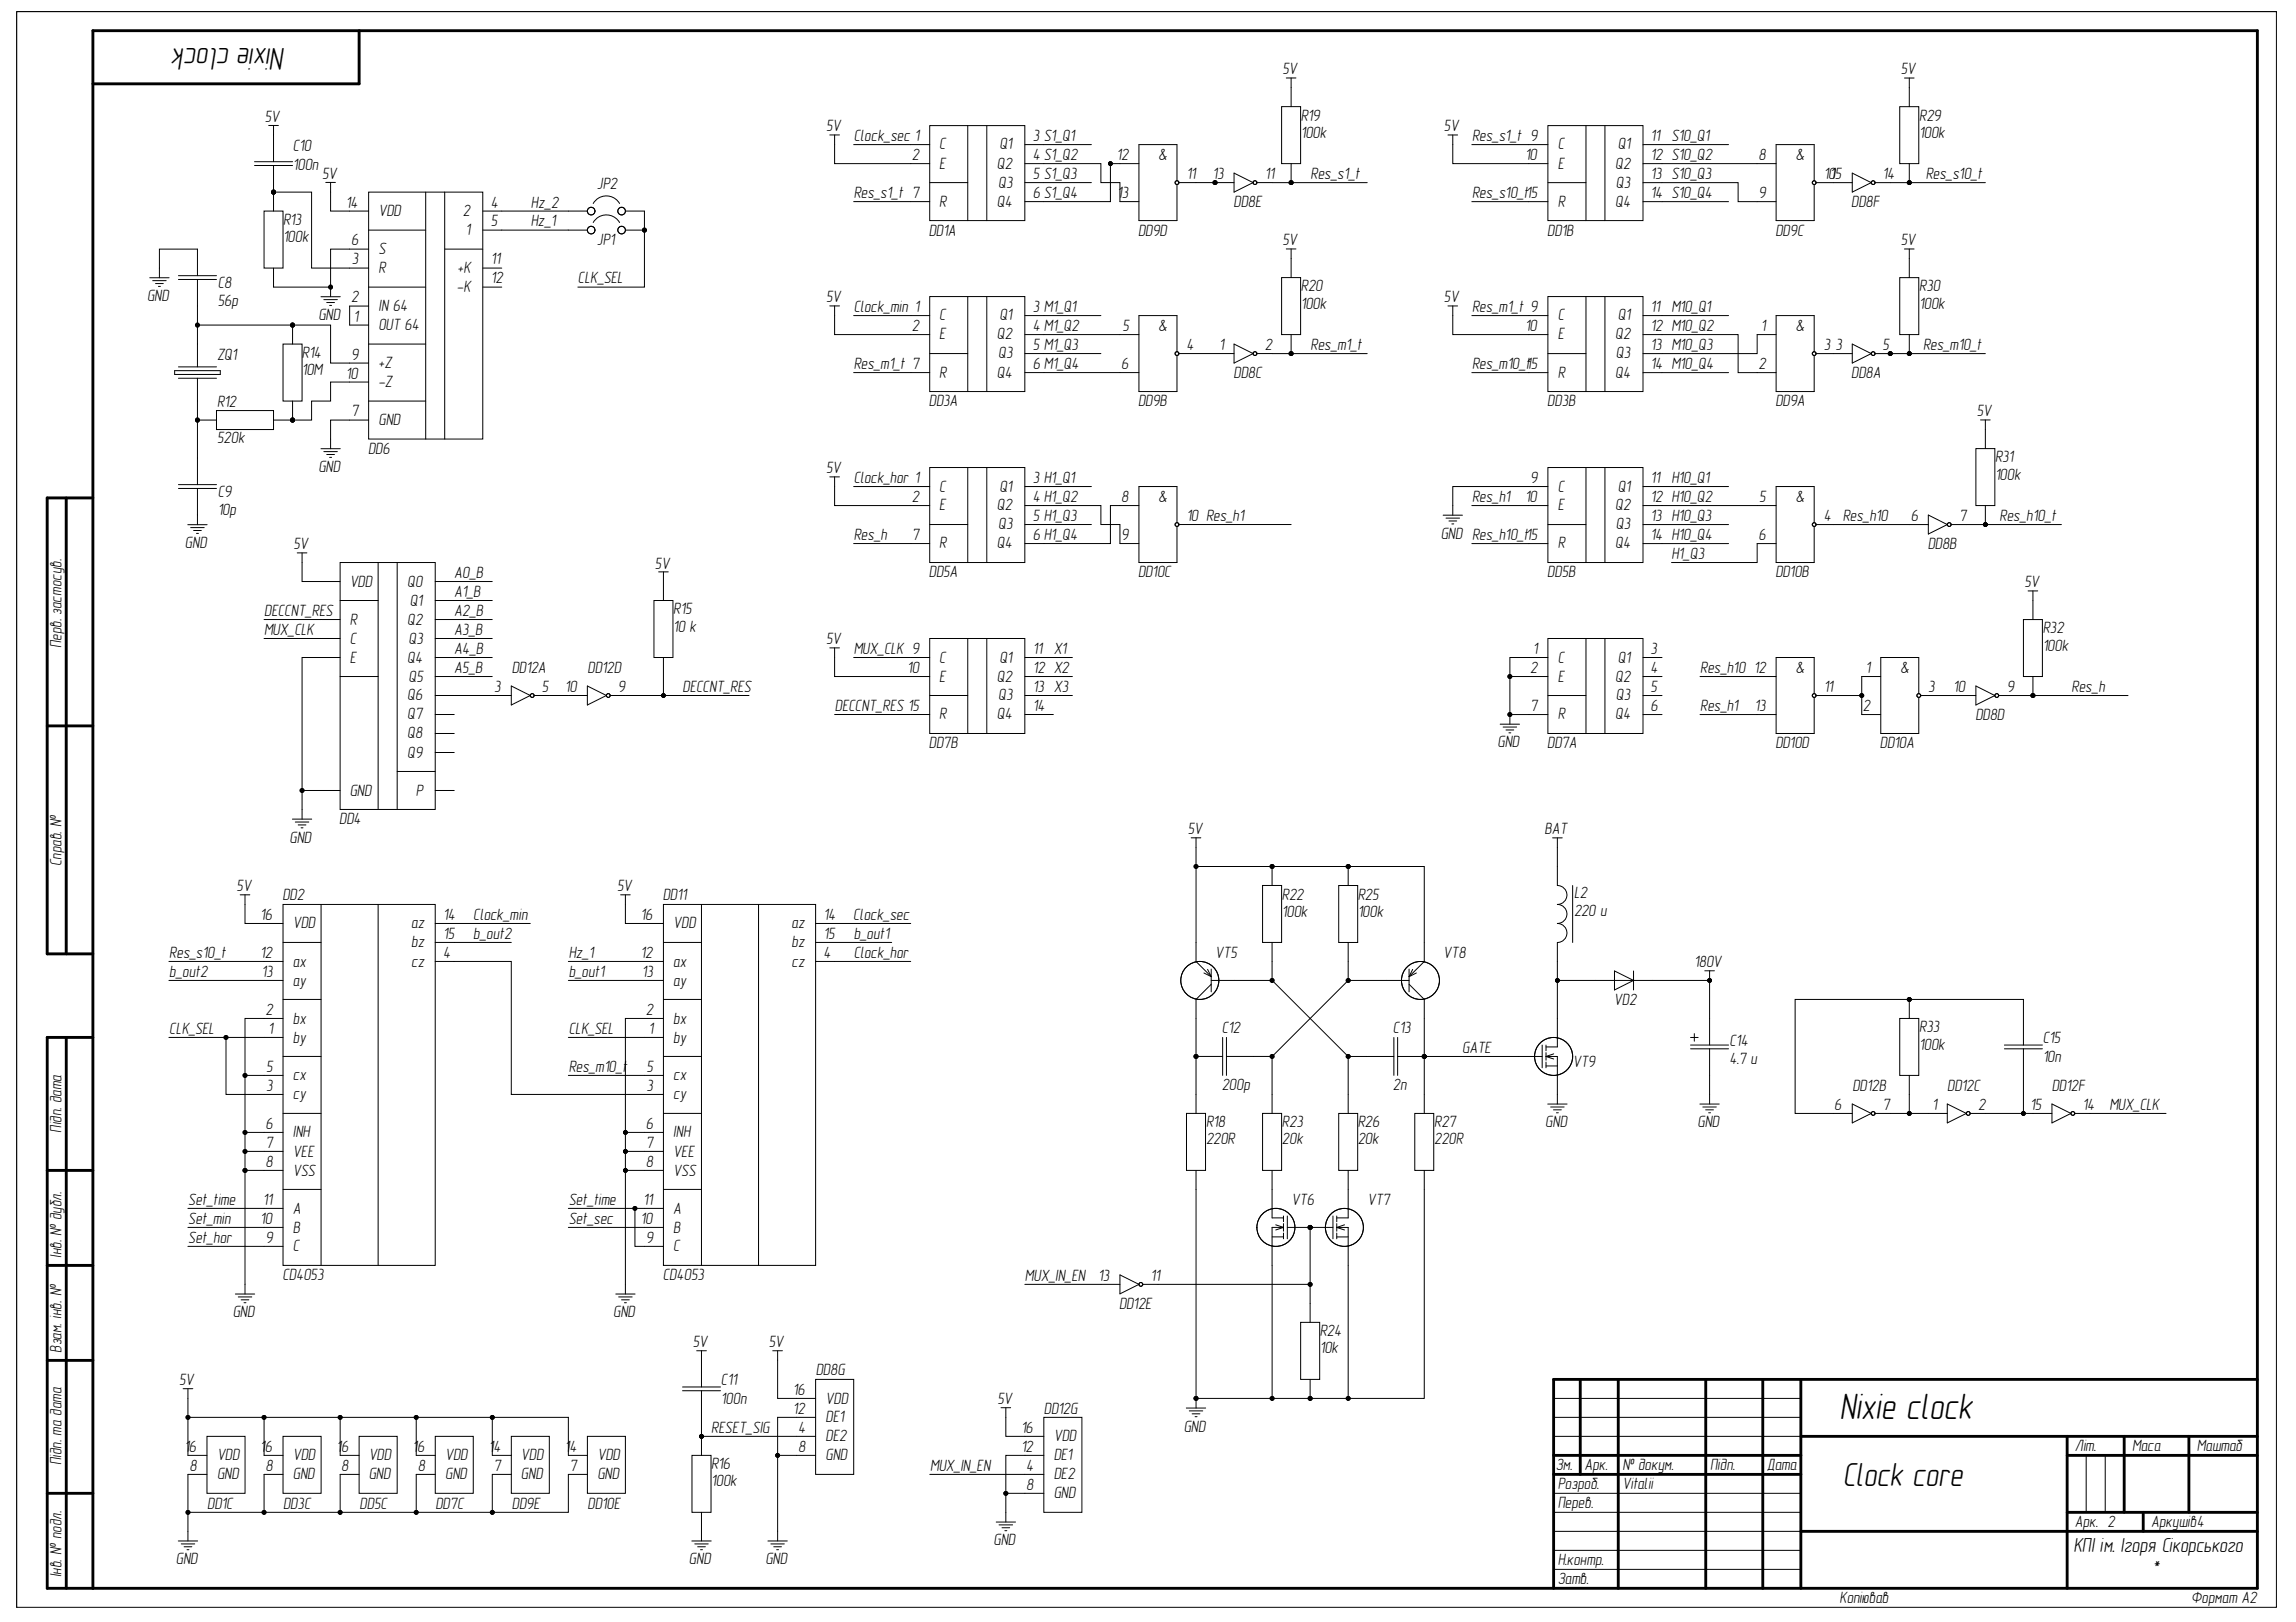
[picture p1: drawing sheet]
<svg xmlns="http://www.w3.org/2000/svg" width="297mm" height="210mm" viewBox="0 0 297 210" stroke-linecap="round" stroke-linejoin="round" font-family="sans-serif">
<defs><g id="words">
<text font-size="4.8" x="238" y="183.7">Nixie clock</text>
<text font-size="4.4" x="238.4" y="192.3">Clock core</text>
<text font-size="4.1" x="37" y="6.2" transform="rotate(-180 37 6.2)">Nixie clock</text>
<g font-size="2.7">
<text x="268.2" y="200.9">КПІ ім. Ігоря Сікорського</text>
<text x="278.3" y="203.9">*</text>
</g>
<g font-size="2.1">
<text x="165.9" y="9.6">5V</text>
<text x="245.9" y="9.6">5V</text>
<text x="34.2" y="15.8">5V</text>
<text x="106.9" y="17">5V</text>
<text x="168.3" y="17.8">100k</text>
<text x="168.3" y="15.6">R19</text>
<text x="186.8" y="17">5V</text>
<text x="248.3" y="17.8">100k</text>
<text x="248.3" y="15.6">R29</text>
<text x="37.9" y="22">100n</text>
<text x="37.9" y="19.5">C10</text>
<text x="41.7" y="23.1">5V</text>
<text x="110.4" y="18.2">Clock_sec 1</text>
<text x="118" y="20.7">2</text>
<text x="121.5" y="19.3">C</text>
<text x="121.5" y="21.9">E</text>
<text x="129" y="21.9">Q2</text>
<text x="129.3" y="19.3">Q1</text>
<text x="133.6" y="20.7">4 S1_Q2</text>
<text x="133.6" y="23.1">5 S1_Q3</text>
<text x="133.6" y="18.2">3 S1_Q1</text>
<text x="144.4" y="20.7">12</text>
<text x="149.9" y="20.7">&amp;</text>
<text x="153.5" y="23.1">11</text>
<text x="156.9" y="23.1">13</text>
<text x="163.6" y="23.1">11</text>
<text x="169.6" y="23.1">Res_s1_t</text>
<text x="190.4" y="18.2">Res_s1_t 9</text>
<text x="197.3" y="20.7">10</text>
<text x="201.5" y="19.3">C</text>
<text x="201.5" y="21.9">E</text>
<text x="209" y="21.9">Q2</text>
<text x="209.3" y="19.3">Q1</text>
<text x="213.5" y="18.2">11 S10_Q1</text>
<text x="213.5" y="20.7">12 S10_Q2</text>
<text x="213.5" y="23.1">13 S10_Q3</text>
<text x="227.5" y="20.7">8</text>
<text x="232.3" y="20.7">&amp;</text>
<text x="235.9" y="23.1">1015</text>
<text x="243.6" y="23.1">14</text>
<text x="249.1" y="23.1">Res_s10_t</text>
<text x="36.6" y="29.1">R13</text>
<text x="44.7" y="26.9">14</text>
<text x="49" y="28">VDD</text>
<text x="59.9" y="28">2</text>
<text x="63.5" y="26.9">4</text>
<text x="63.5" y="29.3">5</text>
<text x="68.7" y="29.3">Hz_1</text>
<text x="68.7" y="26.9">Hz_2</text>
<text x="77.2" y="24.4">JP2</text>
<text x="110.4" y="25.6">Res_s1_t 7</text>
<text x="121.5" y="26.8">R</text>
<text x="129" y="26.8">Q4</text>
<text x="129.1" y="24.3">Q3</text>
<text x="133.6" y="25.6">6 S1_Q4</text>
<text x="144.5" y="25.6">1</text>
<text x="145.1" y="25.6">3</text>
<text x="159.6" y="26.8">DD8E</text>
<text x="190.4" y="25.6">Res_s10_t15</text>
<text x="201.5" y="26.8">R</text>
<text x="209" y="26.8">Q4</text>
<text x="209" y="24.3">Q3</text>
<text x="213.5" y="25.6">14 S10_Q4</text>
<text x="227.5" y="25.6">9</text>
<text x="239.5" y="26.8">DD8F</text>
<text x="36.6" y="31.3">1</text>
<text x="37.2" y="31.3">00k</text>
<text x="45.4" y="31.8">6</text>
<text x="45.5" y="34.2">3</text>
<text x="49" y="35.4">R</text>
<text x="49" y="32.9">S</text>
<text x="59.2" y="35.4">+K</text>
<text x="60.2" y="30.4">1</text>
<text x="63.5" y="34.2">11</text>
<text x="77.2" y="31.8">JP1</text>
<text x="120.2" y="30.5">DD1A</text>
<text x="147.2" y="30.5">DD9D</text>
<text x="165.9" y="31.8">5V</text>
<text x="200.2" y="30.5">DD1B</text>
<text x="229.7" y="30.5">DD9C</text>
<text x="245.9" y="31.8">5V</text>
<text x="19" y="38.9">GND</text>
<text x="28.2" y="39.6">56p</text>
<text x="28.2" y="37.3">C8</text>
<text x="41.2" y="41.5">GND</text>
<text x="45.4" y="39.1">2</text>
<text x="45.8" y="41.6">1</text>
<text x="49" y="40.3">IN 64</text>
<text x="59.1" y="37.8">-K</text>
<text x="63.5" y="36.7">12</text>
<text x="74.8" y="36.7">CLK_SEL</text>
<text x="106.9" y="39.1">5V</text>
<text x="110.4" y="40.4">Clock_min 1</text>
<text x="121.5" y="41.5">C</text>
<text x="129.3" y="41.5">Q1</text>
<text x="133.6" y="40.4">3 M1_Q1</text>
<text x="168.3" y="40">100k</text>
<text x="168.3" y="37.7">R20</text>
<text x="186.8" y="39.1">5V</text>
<text x="190.4" y="40.4">Res_m1_t 9</text>
<text x="201.5" y="41.5">C</text>
<text x="209.3" y="41.5">Q1</text>
<text x="213.5" y="40.4">11 M10_Q1</text>
<text x="248.3" y="40">100k</text>
<text x="248.3" y="37.7">R30</text>
<text x="28.1" y="46.5">ZQ1</text>
<text x="39.1" y="46.3">R14</text>
<text x="45.4" y="46.5">9</text>
<text x="49" y="47.6">+Z</text>
<text x="49" y="42.7">OUT 64</text>
<text x="110.4" y="47.7">Res_m1_t 7</text>
<text x="118" y="42.8">2</text>
<text x="121.5" y="43.9">E</text>
<text x="129" y="43.9">Q2</text>
<text x="129.1" y="46.4">Q3</text>
<text x="133.6" y="42.8">4 M1_Q2</text>
<text x="133.6" y="45.3">5 M1_Q3</text>
<text x="133.6" y="47.7">6 M1_Q4</text>
<text x="145" y="47.7">6</text>
<text x="145.2" y="42.8">5</text>
<text x="149.9" y="42.8">&amp;</text>
<text x="153.5" y="45.3">4</text>
<text x="157.7" y="45.3">1</text>
<text x="163.6" y="45.3">2</text>
<text x="169.6" y="45.3">Res_m1_t</text>
<text x="190.4" y="47.7">Res_m10_t15</text>
<text x="197.3" y="42.8">10</text>
<text x="201.5" y="43.9">E</text>
<text x="209" y="43.9">Q2</text>
<text x="209" y="46.4">Q3</text>
<text x="213.5" y="42.8">12 M10_Q2</text>
<text x="213.5" y="45.3">13 M10_Q3</text>
<text x="213.5" y="47.7">14 M10_Q4</text>
<text x="227.5" y="47.7">2</text>
<text x="227.8" y="42.8">1</text>
<text x="232.3" y="42.8">&amp;</text>
<text x="235.9" y="45.3">3</text>
<text x="237.5" y="45.3">3</text>
<text x="243.6" y="45.3">5</text>
<text x="248.8" y="45.3">Res_m10_t</text>
<text x="28.1" y="52.6">R12</text>
<text x="39.1" y="48.6">1</text>
<text x="39.7" y="48.6">0M</text>
<text x="44.7" y="49">10</text>
<text x="45.4" y="53.9">7</text>
<text x="49" y="50.1">-Z</text>
<text x="120.2" y="52.5">DD3A</text>
<text x="121.5" y="48.9">R</text>
<text x="129" y="48.9">Q4</text>
<text x="147.2" y="52.5">DD9B</text>
<text x="159.6" y="48.9">DD8C</text>
<text x="200.2" y="52.5">DD3B</text>
<text x="201.5" y="48.9">R</text>
<text x="209" y="48.9">Q4</text>
<text x="229.7" y="52.5">DD9A</text>
<text x="239.5" y="48.9">DD8A</text>
<text x="255.7" y="53.9">5V</text>
<text x="28.1" y="57.4">520k</text>
<text x="47.6" y="58.7">DD6</text>
<text x="49" y="55">GND</text>
<text x="258.1" y="59.8">R31</text>
<text x="28.2" y="64.4">C9</text>
<text x="41.2" y="61.1">GND</text>
<text x="106.9" y="61.2">5V</text>
<text x="110.4" y="62.5">Clock_hor 1</text>
<text x="118" y="65">2</text>
<text x="121.5" y="63.6">C</text>
<text x="129.3" y="63.6">Q1</text>
<text x="133.6" y="65">4 H1_Q2</text>
<text x="133.6" y="62.5">3 H1_Q1</text>
<text x="145" y="65">8</text>
<text x="149.9" y="65">&amp;</text>
<text x="190.4" y="65">Res_h1</text>
<text x="197.3" y="65">10</text>
<text x="198" y="62.5">9</text>
<text x="201.5" y="63.6">C</text>
<text x="209.3" y="63.6">Q1</text>
<text x="213.5" y="62.5">11 H10_Q1</text>
<text x="213.5" y="65">12 H10_Q2</text>
<text x="227.6" y="65">5</text>
<text x="232.3" y="65">&amp;</text>
<text x="258.1" y="62.1">1</text>
<text x="258.7" y="62.1">00k</text>
<text x="23.9" y="71">GND</text>
<text x="28.2" y="66.6">10p</text>
<text x="38" y="71">5V</text>
<text x="110.4" y="69.9">Res_h</text>
<text x="118" y="69.9">7</text>
<text x="121.5" y="66.1">E</text>
<text x="121.5" y="71">R</text>
<text x="129" y="66.1">Q2</text>
<text x="129" y="71">Q4</text>
<text x="129.1" y="68.5">Q3</text>
<text x="133.6" y="67.4">5 H1_Q3</text>
<text x="133.6" y="69.9">6 H1_Q4</text>
<text x="145" y="69.9">9</text>
<text x="153.5" y="67.4">10 Res_h1</text>
<text x="186.4" y="69.7">GND Res_h10_t15</text>
<text x="201.5" y="66.1">E</text>
<text x="201.5" y="71">R</text>
<text x="209" y="66.1">Q2</text>
<text x="209" y="71">Q4</text>
<text x="209" y="68.5">Q3</text>
<text x="213.5" y="67.4">13 H10_Q3</text>
<text x="213.5" y="69.9">14 H10_Q4</text>
<text x="227.5" y="69.9">6</text>
<text x="235.9" y="67.4">4</text>
<text x="238.4" y="67.4">Res_h10</text>
<text x="247.2" y="67.4">6</text>
<text x="249.4" y="71">DD8B</text>
<text x="253.4" y="67.4">7</text>
<text x="258.7" y="67.4">Res_h10_t</text>
<text x="45.2" y="75.9">VDD</text>
<text x="52.7" y="75.9">Q0</text>
<text x="58.8" y="74.8">A0_B</text>
<text x="58.8" y="77.2">A1_B</text>
<text x="84.7" y="73.6">5V</text>
<text x="120.2" y="74.7">DD5A</text>
<text x="147.2" y="74.7">DD10C</text>
<text x="200.2" y="74.7">DD5B</text>
<text x="216.2" y="72.3">H1_Q3</text>
<text x="229.7" y="74.7">DD10B</text>
<text x="261.9" y="76">5V</text>
<text x="7.9" y="83.9" transform="rotate(-90 7.9 83.9)">Перв. застосув.</text>
<text x="34.2" y="82.2">MUX_CLK</text>
<text x="34.2" y="79.7">DECCNT_RES</text>
<text x="45.2" y="80.8">R</text>
<text x="45.2" y="83.3">C</text>
<text x="52.7" y="80.8">Q2</text>
<text x="52.9" y="83.3">Q3</text>
<text x="53" y="78.4">Q1</text>
<text x="58.8" y="79.7">A2_B</text>
<text x="58.8" y="82.2">A3_B</text>
<text x="87.1" y="81.8">10 k</text>
<text x="87.1" y="79.5">R15</text>
<text x="106.9" y="83.4">5V</text>
<text x="264.3" y="81.9">R32</text>
<text x="45.2" y="85.7">E</text>
<text x="52.7" y="85.7">Q4</text>
<text x="52.9" y="88.2">Q5</text>
<text x="58.8" y="84.6">A4_B</text>
<text x="58.8" y="87.1">A5_B</text>
<text x="63.9" y="89.5">3</text>
<text x="66.2" y="87.1">DD12A</text>
<text x="70.1" y="89.5">5</text>
<text x="73.1" y="89.5">10</text>
<text x="76" y="87.1">DD12D</text>
<text x="79.9" y="89.5">9</text>
<text x="88.3" y="89.5">DECCNT_RES</text>
<text x="110.4" y="84.6">MUX_CLK 9</text>
<text x="117.4" y="87.1">10</text>
<text x="121.5" y="85.7">C</text>
<text x="121.5" y="88.2">E</text>
<text x="129" y="88.2">Q2</text>
<text x="129.3" y="85.7">Q1</text>
<text x="133.6" y="84.6">11 X1</text>
<text x="133.6" y="87.1">12 X2</text>
<text x="133.6" y="89.5">13 X3</text>
<text x="198" y="87.1">2</text>
<text x="198.3" y="84.6">1</text>
<text x="201.5" y="85.7">C</text>
<text x="201.5" y="88.2">E</text>
<text x="209" y="88.2">Q2</text>
<text x="209.3" y="85.7">Q1</text>
<text x="213.5" y="87.1">4</text>
<text x="213.5" y="89.5">5</text>
<text x="213.5" y="84.6">3</text>
<text x="220" y="87.1">Res_h10</text>
<text x="226.9" y="87.1">12</text>
<text x="232.3" y="87.1">&amp;</text>
<text x="235.9" y="89.5">11</text>
<text x="241.4" y="87.1">1</text>
<text x="245.8" y="87.1">&amp;</text>
<text x="249.5" y="89.5">3</text>
<text x="252.7" y="89.5">10</text>
<text x="259.6" y="89.5">9</text>
<text x="264.3" y="84.2">100k</text>
<text x="268" y="89.5">Res_h</text>
<text x="52.7" y="90.6">Q6</text>
<text x="52.7" y="93.1">Q7</text>
<text x="52.7" y="95.5">Q8</text>
<text x="108" y="92">DECCNT_RES 15</text>
<text x="121.5" y="93.1">R</text>
<text x="129" y="93.1">Q4</text>
<text x="129.1" y="90.6">Q3</text>
<text x="133.6" y="92">14</text>
<text x="198" y="92">7</text>
<text x="201.5" y="93.1">R</text>
<text x="209" y="93.1">Q4</text>
<text x="209" y="90.6">Q3</text>
<text x="213.5" y="92">6</text>
<text x="220" y="92">Res_h1</text>
<text x="227" y="92">13</text>
<text x="241" y="92">2</text>
<text x="255.6" y="93.2">DD8D</text>
<text x="52.7" y="98.1">Q9</text>
<text x="120.2" y="96.8">DD7B</text>
<text x="193.7" y="96.7">GND</text>
<text x="200.2" y="96.8">DD7A</text>
<text x="229.7" y="96.8">DD10D</text>
<text x="243.2" y="96.8">DD10A</text>
<text x="43.9" y="106.7">DD4</text>
<text x="45.2" y="103">GND</text>
<text x="53.8" y="103">P</text>
<text x="153.7" y="108">5V</text>
<text x="199.8" y="108">BAT</text>
<text x="7.9" y="112.1" transform="rotate(-90 7.9 112.1)">Справ. №</text>
<text x="37.5" y="109.1">GND</text>
<text x="30.6" y="115.3">5V</text>
<text x="33.7" y="119">16</text>
<text x="36.5" y="116.5">DD2</text>
<text x="57.3" y="119">14</text>
<text x="61.2" y="119">Clock_min</text>
<text x="79.8" y="115.3">5V</text>
<text x="82.9" y="119">16</text>
<text x="85.8" y="116.5">DD11</text>
<text x="106.6" y="119">14</text>
<text x="110.4" y="119">Clock_sec</text>
<text x="165.8" y="118.6">100k</text>
<text x="165.8" y="116.4">R22</text>
<text x="175.6" y="118.6">1</text>
<text x="175.6" y="116.4">R25</text>
<text x="176.2" y="118.6">00k</text>
<text x="203.6" y="118.5">220 u</text>
<text x="203.6" y="116.2">L2</text>
<text x="21.9" y="123.9">Res_s10_t</text>
<text x="33.7" y="123.9">12</text>
<text x="37.9" y="125.1">ax</text>
<text x="37.9" y="120.1">VDD</text>
<text x="53.2" y="120.1">az</text>
<text x="53.2" y="122.6">bz</text>
<text x="53.2" y="125.1">cz</text>
<text x="57.3" y="121.5">15</text>
<text x="57.3" y="123.9">4</text>
<text x="61.2" y="121.5">b_out2</text>
<text x="73.6" y="123.9">Hz_1</text>
<text x="82.9" y="123.9">12</text>
<text x="87.1" y="125.1">ax</text>
<text x="87.1" y="120.1">VDD</text>
<text x="102.4" y="120.1">az</text>
<text x="102.4" y="122.6">bz</text>
<text x="102.4" y="125.1">cz</text>
<text x="106.6" y="121.5">15</text>
<text x="106.6" y="123.9">4</text>
<text x="110.4" y="123.9">Clock_hor</text>
<text x="110.4" y="121.5">b_out1</text>
<text x="157.2" y="123.9">VT5</text>
<text x="186.7" y="123.9">VT8</text>
<text x="219.2" y="125.2">180V</text>
<text x="21.9" y="126.4">b_out2</text>
<text x="33.8" y="126.4">13</text>
<text x="34.3" y="131.4">2</text>
<text x="37.9" y="127.6">ay</text>
<text x="73.6" y="126.4">b_out1</text>
<text x="83" y="126.4">13</text>
<text x="83.6" y="131.4">2</text>
<text x="87.1" y="127.6">ay</text>
<text x="208.8" y="130">VD2</text>
<text x="21.9" y="133.8">CLK_SEL</text>
<text x="34.7" y="133.8">1</text>
<text x="37.9" y="132.5">bx</text>
<text x="37.9" y="134.9">by</text>
<text x="73.6" y="133.8">CLK_SEL</text>
<text x="83.9" y="133.8">1</text>
<text x="87.1" y="132.5">bx</text>
<text x="87.1" y="134.9">by</text>
<text x="158.1" y="133.6">C12</text>
<text x="180.2" y="133.6">C13</text>
<text x="189.2" y="136.3">GATE</text>
<text x="223.8" y="137.7">4.7 u</text>
<text x="223.8" y="135.4">C14</text>
<text x="248.3" y="135.8">100k</text>
<text x="248.3" y="133.6">R33</text>
<text x="264.3" y="137.4">10n</text>
<text x="264.3" y="135">C15</text>
<text x="34.4" y="138.7">5</text>
<text x="34.4" y="141.2">3</text>
<text x="37.9" y="139.8">cx</text>
<text x="37.9" y="142.3">cy</text>
<text x="73.6" y="138.7">Res_m10_t</text>
<text x="83.6" y="138.7">5</text>
<text x="83.6" y="141.2">3</text>
<text x="87.1" y="139.8">cx</text>
<text x="87.1" y="142.3">cy</text>
<text x="158.1" y="141.1">200p</text>
<text x="180.2" y="141.1">2n</text>
<text x="203.5" y="138.1">VT9</text>
<text x="237.3" y="143.6">6</text>
<text x="239.7" y="141.2">DD12B</text>
<text x="243.6" y="143.6">7</text>
<text x="250" y="143.6">1</text>
<text x="251.9" y="141.2">DD12C</text>
<text x="255.9" y="143.6">2</text>
<text x="262.7" y="143.6">15</text>
<text x="265.5" y="141.2">DD12F</text>
<text x="269.4" y="143.6">14</text>
<text x="272.9" y="143.6">MUX_CLK</text>
<text x="7.9" y="146.6" transform="rotate(-90 7.9 146.6)">Підп. дата</text>
<text x="34.3" y="146.1">6</text>
<text x="34.3" y="148.5">7</text>
<text x="37.9" y="147.2">INH</text>
<text x="37.9" y="149.7">VEE</text>
<text x="83.6" y="146.1">6</text>
<text x="83.6" y="148.5">7</text>
<text x="87.1" y="147.2">INH</text>
<text x="87.1" y="149.7">VEE</text>
<text x="156" y="148.1">220R</text>
<text x="156" y="145.9">R18</text>
<text x="165.8" y="148.1">20k</text>
<text x="165.8" y="145.9">R23</text>
<text x="175.6" y="148.1">20k</text>
<text x="175.6" y="145.9">R26</text>
<text x="185.5" y="148.1">220R</text>
<text x="185.5" y="145.9">R27</text>
<text x="199.9" y="145.9">GND</text>
<text x="219.6" y="145.9">GND</text>
<text x="24.4" y="156">Set_time</text>
<text x="34" y="156">11</text>
<text x="34.3" y="151">8</text>
<text x="37.9" y="152.1">VSS</text>
<text x="73.6" y="156">Set_time</text>
<text x="83.2" y="156">11</text>
<text x="83.6" y="151">8</text>
<text x="87.1" y="152.1">VSS</text>
<text x="167.1" y="156">VT6</text>
<text x="176.9" y="156">VT7</text>
<text x="24.4" y="158.4">Set_min</text>
<text x="24.4" y="160.9">Set_hor</text>
<text x="33.7" y="158.4">10</text>
<text x="34.3" y="160.9">9</text>
<text x="37.9" y="157">A</text>
<text x="37.9" y="159.5">B</text>
<text x="37.9" y="161.9">C</text>
<text x="73.6" y="158.4">Set_sec</text>
<text x="82.9" y="158.4">10</text>
<text x="83.6" y="160.9">9</text>
<text x="87.1" y="157">A</text>
<text x="87.1" y="159.5">B</text>
<text x="87.1" y="161.9">C</text>
<text x="7.9" y="162.8" transform="rotate(-90 7.9 162.8)">Інв. № дубл.</text>
<text x="36.5" y="165.7">CD4053</text>
<text x="85.8" y="165.7">CD4053</text>
<text x="132.6" y="165.8">MUX_IN_EN</text>
<text x="142.1" y="165.8">13</text>
<text x="148.8" y="165.8">11</text>
<text x="30.1" y="170.5">GND</text>
<text x="79.3" y="170.5">GND</text>
<text x="144.8" y="169.4">DD12E</text>
<text x="170.7" y="172.9">R24</text>
<text x="7.9" y="175" transform="rotate(-90 7.9 175)">Взам. інв. №</text>
<text x="23.2" y="179.3">5V</text>
<text x="89.6" y="174.4">5V</text>
<text x="93.3" y="179.3">C11</text>
<text x="99.5" y="174.4">5V</text>
<text x="105.5" y="178">DD8G</text>
<text x="170.7" y="175.1">1</text>
<text x="171.3" y="175.1">0k</text>
<text x="92" y="185.4">RESET_SIG</text>
<text x="93.3" y="181.7">100n</text>
<text x="102.6" y="180.5">16</text>
<text x="102.6" y="183">12</text>
<text x="103.3" y="185.4">4</text>
<text x="106.8" y="181.6">VDD</text>
<text x="106.8" y="184.1">DE1</text>
<text x="129" y="181.7">5V</text>
<text x="132.1" y="185.4">16</text>
<text x="135.1" y="183">DD12G</text>
<text x="153.2" y="185.3">GND</text>
<text x="7.9" y="189.6" transform="rotate(-90 7.9 189.6)">Підп. та дата</text>
<text x="23.8" y="187.9">1</text>
<text x="24.4" y="187.9">6</text>
<text x="24.5" y="190.3">8</text>
<text x="28.1" y="189">VDD</text>
<text x="28.1" y="191.4">GND</text>
<text x="33.7" y="187.9">1</text>
<text x="34.3" y="187.9">6</text>
<text x="34.3" y="190.3">8</text>
<text x="37.9" y="189">VDD</text>
<text x="37.9" y="191.4">GND</text>
<text x="43.6" y="187.9">1</text>
<text x="44.1" y="190.3">8</text>
<text x="44.1" y="187.9">6</text>
<text x="47.7" y="189">VDD</text>
<text x="47.7" y="191.4">GND</text>
<text x="53.4" y="187.9">1</text>
<text x="54" y="187.9">6</text>
<text x="54" y="190.3">8</text>
<text x="57.6" y="189">VDD</text>
<text x="57.6" y="191.4">GND</text>
<text x="63.3" y="187.9">1</text>
<text x="63.8" y="190.3">7</text>
<text x="63.8" y="187.9">4</text>
<text x="67.4" y="189">VDD</text>
<text x="67.4" y="191.4">GND</text>
<text x="73.1" y="187.9">1</text>
<text x="73.7" y="190.3">7</text>
<text x="73.7" y="187.9">4</text>
<text x="77.3" y="189">VDD</text>
<text x="77.3" y="191.4">GND</text>
<text x="92" y="190.1">R16</text>
<text x="103.3" y="187.9">8</text>
<text x="106.8" y="189">GND</text>
<text x="106.8" y="186.5">DE2</text>
<text x="120.3" y="190.3">MUX_IN_EN</text>
<text x="132.1" y="187.9">12</text>
<text x="132.8" y="190.3">4</text>
<text x="136.3" y="186.5">VDD</text>
<text x="136.3" y="189">DE1</text>
<text x="136.3" y="191.4">DE2</text>
<text x="201.3" y="190.3">Зм.</text>
<text x="205" y="190.3">Арк.</text>
<text x="209.9" y="190.3">№ докум.</text>
<text x="221.2" y="190.3">Підп.</text>
<text x="228.6" y="190.3">Дата</text>
<text x="268.4" y="187.8">Літ.</text>
<text x="275.9" y="187.8">Маса</text>
<text x="284.2" y="187.8">Маштаб</text>
<text x="26.8" y="195.2">DD1C</text>
<text x="36.6" y="195.2">DD3C</text>
<text x="46.5" y="195.2">DD5C</text>
<text x="56.3" y="195.2">DD7C</text>
<text x="66.2" y="195.2">DD9E</text>
<text x="76" y="195.2">DD10E</text>
<text x="92" y="192.4">1</text>
<text x="92.6" y="192.4">00k</text>
<text x="132.8" y="192.8">8</text>
<text x="136.3" y="193.9">GND</text>
<text x="201.5" y="192.7">Розроб.</text>
<text x="201.5" y="195.2">Перев.</text>
<text x="209.9" y="192.7">Vitalii</text>
<text x="268.4" y="197.6">Арк. 2</text>
<text x="278.3" y="197.6">Аркушів4</text>
<text x="22.7" y="202.4">GND</text>
<text x="89.1" y="202.4">GND</text>
<text x="99" y="202.4">GND</text>
<text x="128.5" y="200">GND</text>
<text x="201.5" y="202.5">Н.контр.</text>
<text x="7.9" y="204.1" transform="rotate(-90 7.9 204.1)">Інв. № подл.</text>
<text x="201.5" y="205">Затв.</text>
<text x="238" y="207.4">Копіював</text>
<text x="283.5" y="207.4">Формат А2</text>
</g>
<text font-size=".3" x="7.1" y="205.6">ALTIUM GOSTBOM2.0 KEV</text>
</g></defs>
<g fill="none" stroke="#000" stroke-width=".13">
<path d="M2.2 1.5h292.3v206.5h-292.3zM34.8 16.2h1.2M35.4 16.2v4.7M107.4 17.5h1.2M108 17.5v3.7h12.3M110.4 18.7h9.9M120.3 16.3h12.3v12.2h-12.3zM125.2 16.3v12.2M127.7 16.3v12.2M132.6 18.7h8.6M165.8 13.8h2.5v7.4h-2.5zM166.4 10.1h1.3"/>
<path d="M167 10.1v3.7M187.3 17.5h1.3M188 17.5v3.7h12.3M190.4 18.7h9.9M200.3 16.3h12.3v12.2h-12.3zM205.2 16.3v12.2M207.6 16.3v12.2M212.6 18.7h11M245.8 13.8h2.4v7.4h-2.4zM246.4 10.1h1.2M247 10.1v3.7M19.4 35.9h2.5"/>
<path d="M19.8 36.3h1.7M20.1 36.7h1M20.5 37.1h.3M23.1 35.7h4.9M23.1 36.2h4.9M25.5 35.7v-3.5h-4.9v3.7M25.5 36.2v11.3M32.9 20.9h4.9M32.9 21.4h4.9M34.2 27.3h2.4v7.4h-2.4zM35.4 24.9h4.9v9.8h7.4M35.4 21.4v5.9"/>
<path d="M41.5 38.4h2.5M41.9 38.8h1.7M42.1 23.6h1.3M42.3 39.1h1M42.6 39.5h.3M42.8 23.6v3.7h4.9M42.8 37.2v1.2M47.7 24.9h14.8v31.9h-14.8zM47.7 32.2h-4.9v5h-7.4v-2.5M47.7 39.6h-2.5v2.5h2.5M47.7 29.8h7.4M47.7 37.2h7.4"/>
<path d="M55.1 24.9v31.9M57.5 32.2h5M57.5 24.9v31.9M62.5 34.7h2.4M62.5 27.3h13.5M62.5 29.8h13.5M62.5 37.2h2.4M76.7 26.3a1.97 1.97 0 0 1 3.5 0M76.7 28.8a1.97 1.97 0 0 1 3.5 0M80.9 27.3h2.5v9.9h-8.6M80.9 29.8h2.5M107.4 39.6h1.2"/>
<path d="M108 39.6v3.7h12.3M110.4 26.1h9.9M120.3 38.4h12.3v12.3h-12.3zM120.3 23.6h4.9M125.2 38.4v12.3M127.7 38.4v12.3M132.6 21.2h9.8v2.4h2.5v2.5h2.4M132.6 23.6h8.6M147.3 21.2h-3.6v4.9h-11.1M152.3 23.4v-4.7h-5v9.8h5v-4.6M152.5 23.6h7.2M159.7 22.4l2.4 1.2-2.4 1.3z"/>
<path d="M162.6 23.6h2M164.6 23.6h12.3M165.8 35.9h2.5v7.4h-2.5zM166.4 32.2h1.3M167 21.2v2.4M167 32.2v3.7M187.3 39.6h1.3M188 39.6v3.7h12.3M190.4 26.1h9.9M200.3 38.4h12.3v12.3h-12.3zM200.3 23.6h4.9M205.2 38.4v12.3"/>
<path d="M207.6 38.4v12.3M212.6 23.6h12.3v2.5h4.9M212.6 21.2h17.2M212.6 26.1h11M234.7 23.4v-4.7h-4.9v9.8h4.9v-4.6M234.9 23.6h4.7M239.6 22.4l2.5 1.2-2.5 1.3zM242.6 23.6h14.3M245.8 35.9h2.4v7.4h-2.4zM246.4 32.2h1.2M247 21.2v2.4M247 32.2v3.7"/>
<path d="M22.6 48h5.9v.5h-5.9zM23.1 47.5h4.9M23.1 48.9h4.9M25.5 48.9v13.8M25.5 54.4h2.5M25.5 42.1h12.3M28 53.1h7.4v2.5h-7.4zM35.4 54.4h2.4M36.6 44.5h2.5v7.4h-2.5zM37.8 42.1h5v4.9h4.9M37.8 42.1v2.4M37.8 51.9v2.5"/>
<path d="M41.5 58.1h2.5M41.9 58.4h1.7M42.3 58.8h1M42.6 59.2h.3M47.7 49.4h-4.9v2.5h-2.5v2.5h-2.5M47.7 54.4h-4.9v3.7M47.7 51.9h7.4M47.7 44.5h7.4M110.4 40.8h9.9M110.4 48.2h9.9M120.3 45.8h4.9M132.6 48.2h14.7"/>
<path d="M132.6 43.3h14.7M132.6 40.8h9.8M132.6 45.8h9.8M152.3 45.5v-4.7h-5v9.9h5v-4.7M152.5 45.8h7.2M159.7 44.5l2.4 1.3-2.4 1.2zM162.6 45.8h2M164.6 45.8h12.3M167 43.3v2.5M190.4 40.8h9.9M190.4 48.2h9.9M200.3 45.8h4.9"/>
<path d="M212.6 43.3h12.3v4.9h4.9M212.6 40.8h11M212.6 48.2h11M229.8 43.3h-2.5v2.5h-14.7M234.7 45.5v-4.7h-4.9v9.9h4.9v-4.7M234.9 45.8h4.7M239.6 44.5l2.5 1.3-2.5 1.2zM242.6 45.8h14.3M247 43.3v2.5M255.6 58.1h2.5v7.3h-2.5zM256.2 54.3h1.3M256.9 54.3v3.8"/>
<path d="M23.1 62.7h4.9M23.1 63.2h4.9M24.3 67.9h2.5M24.7 68.3h1.7M25 68.7h1M25.4 69h.3M25.5 63.2v4.7M38.5 71.5h1.2M39.1 71.5v3.8h4.9M44 72.8h12.3v32h-12.3zM44 77.7h4.9M48.9 72.8v32"/>
<path d="M51.4 72.8v32M56.3 77.7h7.4M56.3 75.3h7.4M84.6 77.7h2.5v7.4h-2.5zM85.2 74h1.3M85.8 74v3.7M107.4 61.7h1.2M108 61.7v3.7h12.3M110.4 63h9.9M110.4 70.3h9.9M120.3 60.5h12.3v12.3h-12.3zM120.3 67.9h4.9"/>
<path d="M125.2 60.5v12.3M127.7 60.5v12.3M132.6 65.4h9.8v2.5h2.5v2.4h2.4M132.6 67.9h8.6M132.6 63h8.6M147.3 65.4h-3.6v4.9h-11.1M152.3 67.6v-4.6h-5v9.8h5v-4.7M152.5 67.9h14.5M186.7 66.7h2.5M187.1 67.1h1.7M187.5 67.4h1M187.8 67.8h.3"/>
<path d="M190.4 65.4h9.9M190.4 70.3h9.9M200.3 60.5h12.3v12.3h-12.3zM200.3 63h-12.3v3.7M200.3 67.9h4.9M205.2 60.5v12.3M207.6 60.5v12.3M212.6 65.4h17.2M212.6 67.9h11M212.6 63h11M212.6 70.3h11M229.8 70.3h-2.5v2.5h-11.1"/>
<path d="M234.7 67.6v-4.6h-4.9v9.8h4.9v-4.7M234.9 67.9h14.6M249.5 66.6l2.4 1.3-2.4 1.2zM252.4 67.9h14.3M256.9 65.4v2.5M262.4 76.5h1.2M263 76.5v3.7M34.2 80.2h9.8M34.2 82.6h9.8M44 85.1h-4.9v17.2M44 87.5h4.9M51.4 99.8h4.9"/>
<path d="M56.3 87.5h7.4M56.3 92.5h2.5M56.3 90h9.8M56.3 94.9h2.5M56.3 85.1h7.4M56.3 80.2h7.4M56.3 82.6h7.4M56.3 97.4h2.5M66.1 88.8l2.5 1.2-2.5 1.2zM69.1 90h6.9M76 88.8l2.5 1.2-2.5 1.2zM78.9 90h18"/>
<path d="M85.8 85.1v4.9M107.4 83.8h1.2M108 83.8v3.7h12.3M108 92.5h12.3M110.4 85.1h9.9M120.3 82.6h12.3v12.3h-12.3zM120.3 90h4.9M125.2 82.6v12.3M127.7 82.6v12.3M132.6 87.5h6.1M132.6 92.5h3.7M132.6 90h6.1"/>
<path d="M132.6 85.1h6.1M194.1 93.7h2.5M194.5 94.1h1.7M194.8 94.5h1M195.2 94.8h.3M195.3 87.5h5M195.3 92.5v1.2M200.3 82.6h12.3v12.3h-12.3zM200.3 85.1h-5v7.4h5M200.3 90h4.9M205.2 82.6v12.3M207.6 82.6v12.3"/>
<path d="M212.6 87.5h2.4M212.6 92.5h2.4M212.6 90h2.4M212.6 85.1h2.4M219.9 87.5h9.9M219.9 92.5h9.9M234.7 89.8v-4.7h-4.9v9.8h4.9v-4.6M234.9 90h6M243.3 87.5h-2.4v5h2.4M248.2 89.8v-4.7h-4.9v9.8h4.9v-4.6M248.5 90h7.1M255.6 88.8l2.5 1.2-2.5 1.2z"/>
<path d="M258.6 90h16.7M261.8 80.2h2.4v7.3h-2.4zM263 87.5v2.5M31.1 115.8h1.2M31.7 115.8v3.7h4.9M36.6 117h19.7v46.8h-19.7zM37.8 106h2.5M38.2 106.4h1.8M38.6 106.8h1M39 107.1h.2M41.5 117v46.8M44 102.3h-4.9v3.7"/>
<path d="M48.9 117v46.8M56.3 119.5h12.3M56.3 102.3h2.5M80.3 115.8h1.2M80.9 115.8v3.7h4.9M85.8 117h19.7v46.8h-19.7zM90.8 117v46.8M98.1 117v46.8M105.5 119.5h12.3M154.1 108.4h1.3M154.7 108.4v3.7M163.3 114.6h2.5v7.4h-2.5z"/>
<path d="M164.6 112.1v2.5M173.2 114.6h2.4v7.4h-2.4zM174.4 112.1v2.5M200.9 108.4h1.2M201.5 108.4v6.2a1.23 1.23 0 0 1 1.2 1.2 1.23 1.23 0 0 1-1.2 1.2 1.23 1.23 0 0 1 1.2 1.3 1.23 1.23 0 0 1-1.2 1.2 1.23 1.23 0 0 1 1.2 1.2 1.23 1.23 0 0 1-1.2 1.3v4.9M203.5 114.6v7.4M21.9 134.3h14.7M21.9 124.4h14.7M21.9 126.9h14.7M29.2 134.3v7.3h7.4M31.7 139.2h4.9M36.6 131.8h-4.9v14.7"/>
<path d="M36.6 122h4.9M36.6 129.3h4.9M36.6 136.7h4.9M56.3 124.4h9.8v17.2h19.7M56.3 122h9.8M73.5 124.4h12.3M73.5 126.9h12.3M73.5 134.3h12.3M73.5 139.2h12.3M85.8 131.8h-4.9v14.7M85.8 122h5M85.8 129.3h5"/>
<path d="M85.8 136.7h5M105.5 124.4h12.3M105.5 122h9.9M154.7 136.7h3.5M155.8 125.9l.9 .5M156.2 125.4l.5 1M156.7 126.4l-2-2v-12.3h29.6v12.3l-2 2M156.7 126.9h7.9l9.8 9.8M156.7 127.4l-2 1.9v14.8M156.7 125.4v3M158.2 134.3v4.9M158.7 136.7h5.9v7.4"/>
<path d="M158.7 134.3v4.9M164.6 122v4.9M174.4 122v4.9M180.3 136.7h-5.9v7.4M180.3 134.3v4.9M180.8 136.7h18.7M180.8 134.3v4.9M182.3 126.9h-7.9l-9.8 9.8M182.3 127.4l2 1.9v14.8M182.3 125.4v3M182.8 125.5l-.5 .9M183.2 125.9l-.9 .5"/>
<path d="M199.5 135.2v3M200 136.7h1.5v6.2M200 137.9h1.5M200 135.2v.8M200 136.2v1M200 137.4v.8M200 136.7l1 .3M201 136.4l-1 .3M208.9 125.7l2.4 1.2-2.4 1.2zM211.3 125.7v2.4M218.7 134.3h1M218.7 135.2h4.9"/>
<path d="M218.7 135.7h4.9M219.2 133.8v.9M220.6 125.6h1.2M221.2 135.2v-8.3h-19.7v8.6h-1.5M221.2 125.6v1.3M221.2 135.7v7.2M245.8 131.8h2.4v7.4h-2.4zM247 129.3v2.5M247 139.2v4.9M259.3 135.2h4.9M259.3 135.7h4.9M261.8 135.2v-5.9h-29.6v14.8h7.4"/>
<path d="M261.8 135.7v8.4h-6.9M24.3 156.4h12.3M24.3 158.8h12.3M31.7 151.5h4.9M31.7 151.5v16M36.6 149h-4.9v2.5M36.6 146.5h-4.9v2.5M36.6 144.1h4.9M36.6 153.9h4.9M73.5 156.4h12.3M73.5 158.8h12.3M80.9 149h4.9"/>
<path d="M80.9 151.5h4.9M82.1 156.4v4.9h3.7M85.8 146.5h-4.9v21M85.8 144.1h5M85.8 153.9h5M153.5 144.1h2.5v7.4h-2.5zM154.7 151.5v30.7M163.3 144.1h2.5v7.4h-2.5zM164.6 151.5v6.1h1.4M165 158.5l1 .3M166 158.8h-1.4v5M166 157.4v.7"/>
<path d="M166 158.3v1M166 159.6v.7M166 158.8l-1 .4M166.5 158.8h5.9M166.5 157.4v2.9M169.5 158.8v12.3M172.4 157.4v2.9M172.9 158.8h1.5v22.2M172.9 157.4v.7M172.9 158.3v1M172.9 159.6v.7M172.9 158.8l1 .4"/>
<path d="M173.2 144.1h2.4v7.4h-2.4zM173.9 158.5l-1 .3M174.4 151.5v6.1h-1.5M183 144.1h2.5v7.4h-2.5zM184.3 151.5v29.5h-29.6M200.2 142.9h2.5M200.6 143.3h1.8M201 143.6h1M201.4 144h.2M219.9 142.9h2.5M220.3 143.3h1.7M220.7 143.6h1"/>
<path d="M221 144h.3M239.6 142.9l2.5 1.2-2.5 1.2zM242.6 144.1h9.3M251.9 142.9l2.5 1.2-2.5 1.2zM261.8 144.1h3.7M265.5 142.9l2.4 1.2-2.4 1.2zM268.4 144.1h11.8M23.7 179.7h1.2M24.3 179.7v3.7M24.3 161.3h12.3M30.4 167.5h2.5M30.8 167.8h1.8"/>
<path d="M31.2 168.2h1M31.6 168.6h.2M79.7 167.5h2.5M80 167.8h1.8M80.4 168.2h1M80.8 168.6h.2M88.3 179.5h4.9M88.3 180h4.9M90.1 174.8h1.3M90.8 180v5.9h14.7M90.8 174.8v4.7M100 174.8h1.2"/>
<path d="M100.6 174.8v6.2h4.9M105.5 178.5h4.9v12.3h-4.9zM132.6 166.2h12.3M144.9 165l2.4 1.2-2.4 1.2zM147.8 166.2h21.7M164.6 160.1h1.4M164.6 163.8v17.2M168.3 171.1h2.4v7.4h-2.4zM169.5 178.5v2.5M172.9 160.1h1.5M23.1 199.4h2.5M23.4 199.8h1.8"/>
<path d="M24.3 195.7v3.7M26.8 185.9h4.9v7.4h-4.9zM26.8 190.8h-2.5v4.9h19.7v-4.9h2.5M26.8 188.3h-2.5v-4.9h19.7v4.9h2.5M34.2 183.4v4.9h2.4M36.6 185.9h4.9v7.4h-4.9zM36.6 190.8h-2.4v4.9M44 183.4h9.8v4.9h2.5M46.5 185.9h4.9v7.4h-4.9zM53.8 183.4h9.9v4.9h2.5M56.3 185.9h4.9v7.4h-4.9zM56.3 190.8h-2.5v4.9h-9.8"/>
<path d="M63.7 183.4h9.8v4.9h2.5M66.2 185.9h4.9v7.4h-4.9zM66.2 190.8h-2.5v4.9h-9.9M76 185.9h4.9v7.4h-4.9zM76 190.8h-2.5v4.9h-9.8M89.5 199.4h2.5M89.5 188.3h2.5v7.4h-2.5zM89.9 199.8h1.7M90.8 185.9v2.4M90.8 195.7v3.7M99.3 199.4h2.6M99.7 199.8h1.8"/>
<path d="M100.6 188.3h4.9M105.5 183.4h-4.9v16M120.3 190.8h14.7M128.9 197h2.5M129.2 197.3h1.8M129.5 182.2h1.3M129.6 197.7h1M130 198.1h.3M130.1 182.2v3.7h4.9M130.1 193.3h4.9M135 183.4h5v12.3h-5zM135 188.3h-4.9v8.7"/>
<path d="M153.5 182.2h2.5M153.9 182.6h1.7M154.2 183h1M154.6 183.3h.3M201 181h32M201 183.4h32M201 185.9h32M201 193.3h32M201 195.7h32M201 198.2h32M269.9 188.3v7.4M272.4 188.3v7.4"/>
<path d="M23.8 200.2h1M24.2 200.5h.2M90.3 200.2h1M90.6 200.5h.3M100.1 200.2h1M100.5 200.5h.2M201 200.6h32M201 203.1h32"/>
<circle cx="35.4" cy="24.9" r=".25"/>
<circle cx="42.8" cy="37.2" r=".25"/>
<circle cx="76.5" cy="27.3" r=".49"/>
<circle cx="76.5" cy="29.8" r=".49"/>
<circle cx="80.4" cy="27.3" r=".49"/>
<circle cx="80.4" cy="29.8" r=".49"/>
<circle cx="83.4" cy="29.8" r=".25"/>
<circle cx="143.7" cy="21.2" r=".25"/>
<circle cx="152.3" cy="23.6" r=".25"/>
<circle cx="157.2" cy="23.6" r=".25"/>
<circle cx="162.4" cy="23.6" r=".25"/>
<circle cx="167" cy="23.6" r=".25"/>
<circle cx="234.7" cy="23.6" r=".24"/>
<circle cx="242.3" cy="23.6" r=".25"/>
<circle cx="247" cy="23.6" r=".25"/>
<circle cx="25.5" cy="42.1" r=".25"/>
<circle cx="25.5" cy="54.4" r=".25"/>
<circle cx="37.9" cy="42.1" r=".25"/>
<circle cx="37.9" cy="54.4" r=".25"/>
<circle cx="152.3" cy="45.8" r=".25"/>
<circle cx="162.4" cy="45.8" r=".25"/>
<circle cx="167" cy="45.8" r=".25"/>
<circle cx="234.7" cy="45.8" r=".24"/>
<circle cx="242.3" cy="45.8" r=".25"/>
<circle cx="244.5" cy="45.8" r=".25"/>
<circle cx="247" cy="45.8" r=".25"/>
<circle cx="152.3" cy="67.9" r=".25"/>
<circle cx="234.7" cy="67.9" r=".24"/>
<circle cx="252.2" cy="67.9" r=".25"/>
<circle cx="256.8" cy="67.9" r=".25"/>
<circle cx="68.9" cy="90" r=".25"/>
<circle cx="78.7" cy="90" r=".25"/>
<circle cx="85.8" cy="90" r=".25"/>
<circle cx="195.3" cy="92.5" r=".25"/>
<circle cx="195.3" cy="87.5" r=".25"/>
<circle cx="234.7" cy="90" r=".24"/>
<circle cx="240.9" cy="90" r=".25"/>
<circle cx="248.2" cy="90" r=".25"/>
<circle cx="258.3" cy="90" r=".25"/>
<circle cx="263" cy="90" r=".25"/>
<circle cx="39.1" cy="102.3" r=".25"/>
<circle cx="154.7" cy="112.1" r=".25"/>
<circle cx="164.6" cy="112.1" r=".25"/>
<circle cx="174.4" cy="112.1" r=".25"/>
<circle cx="29.2" cy="134.3" r=".25"/>
<circle cx="31.7" cy="139.2" r=".25"/>
<circle cx="154.7" cy="136.7" r=".25"/>
<circle cx="155.2" cy="126.9" r="2.46"/>
<circle cx="164.6" cy="126.9" r=".25"/>
<circle cx="164.6" cy="136.7" r=".25"/>
<circle cx="174.4" cy="126.9" r=".25"/>
<circle cx="174.4" cy="136.7" r=".25"/>
<circle cx="183.8" cy="126.9" r="2.46"/>
<circle cx="184.3" cy="136.7" r=".25"/>
<circle cx="201" cy="136.7" r="2.46"/>
<circle cx="201.5" cy="126.9" r=".25"/>
<circle cx="221.2" cy="126.9" r=".25"/>
<circle cx="247" cy="129.3" r=".25"/>
<circle cx="31.7" cy="146.5" r=".25"/>
<circle cx="31.7" cy="151.5" r=".25"/>
<circle cx="31.7" cy="149" r=".25"/>
<circle cx="80.9" cy="146.5" r=".25"/>
<circle cx="80.9" cy="151.5" r=".25"/>
<circle cx="80.9" cy="149" r=".25"/>
<circle cx="82.1" cy="156.4" r=".25"/>
<circle cx="165.1" cy="158.8" r="2.46"/>
<circle cx="169.5" cy="158.8" r=".25"/>
<circle cx="173.9" cy="158.8" r="2.46"/>
<circle cx="242.3" cy="144.1" r=".25"/>
<circle cx="247" cy="144.1" r=".25"/>
<circle cx="254.6" cy="144.1" r=".25"/>
<circle cx="261.8" cy="144.1" r=".25"/>
<circle cx="268.2" cy="144.1" r=".25"/>
<circle cx="147.6" cy="166.2" r=".25"/>
<circle cx="169.5" cy="166.2" r=".25"/>
<circle cx="24.3" cy="183.4" r=".25"/>
<circle cx="24.3" cy="195.7" r=".25"/>
<circle cx="34.2" cy="183.4" r=".25"/>
<circle cx="34.2" cy="195.7" r=".25"/>
<circle cx="44" cy="183.4" r=".25"/>
<circle cx="44" cy="195.7" r=".25"/>
<circle cx="53.8" cy="183.4" r=".25"/>
<circle cx="53.8" cy="195.7" r=".25"/>
<circle cx="63.7" cy="183.4" r=".25"/>
<circle cx="63.7" cy="195.7" r=".25"/>
<circle cx="90.8" cy="185.9" r=".25"/>
<circle cx="100.6" cy="188.3" r=".25"/>
<circle cx="130.1" cy="193.3" r=".25"/>
<circle cx="154.7" cy="181" r=".25"/>
<circle cx="164.6" cy="181" r=".25"/>
<circle cx="169.5" cy="181" r=".25"/>
<circle cx="174.4" cy="181" r=".25"/>
</g>
<g fill="none" stroke="#000" stroke-width=".37">
<path d="M46.5 4v6.8h-34.5M8.6 64.4v59M12 64.4h-5.9v59h5.9M6.1 93.9h5.9M8.6 134.3v71.2M12 134.3h-5.9v71.2h285.9v-201.5h-280v201.5M6.1 151.5h5.9M6.1 163.8h5.9M6.1 176h5.9M204.4 178.5v12.3M209.4 178.5v27M220.7 178.5v27"/>
<path d="M228.1 178.5v27M233 178.5v27M292 178.5h-91v27M6.1 193.3h5.9M201 188.3h32M201 190.8h32M233 185.9h59M233 198.2h59M267.4 185.9v19.6M267.4 188.3h24.6M267.4 195.7h24.6M274.8 185.9v9.8"/>
<path d="M277.3 195.7v2.5M283.2 185.9v9.8"/>
</g>
<g fill="#000">
<circle cx="35.4" cy="24.9" r=".25"/>
<circle cx="42.8" cy="37.2" r=".25"/>
<circle cx="83.4" cy="29.8" r=".25"/>
<circle cx="143.7" cy="21.2" r=".25"/>
<circle cx="157.2" cy="23.6" r=".25"/>
<circle cx="167" cy="23.6" r=".25"/>
<circle cx="247" cy="23.6" r=".25"/>
<circle cx="25.5" cy="42.1" r=".25"/>
<circle cx="25.5" cy="54.4" r=".25"/>
<circle cx="37.9" cy="42.1" r=".25"/>
<circle cx="37.9" cy="54.4" r=".25"/>
<circle cx="167" cy="45.8" r=".25"/>
<circle cx="244.5" cy="45.8" r=".25"/>
<circle cx="247" cy="45.8" r=".25"/>
<circle cx="256.8" cy="67.9" r=".25"/>
<circle cx="85.8" cy="90" r=".25"/>
<circle cx="195.3" cy="92.5" r=".25"/>
<circle cx="195.3" cy="87.5" r=".25"/>
<circle cx="240.9" cy="90" r=".25"/>
<circle cx="263" cy="90" r=".25"/>
<circle cx="39.1" cy="102.3" r=".25"/>
<circle cx="154.7" cy="112.1" r=".25"/>
<circle cx="164.6" cy="112.1" r=".25"/>
<circle cx="174.4" cy="112.1" r=".25"/>
<circle cx="29.2" cy="134.3" r=".25"/>
<circle cx="31.7" cy="139.2" r=".25"/>
<circle cx="154.7" cy="136.7" r=".25"/>
<circle cx="164.6" cy="126.9" r=".25"/>
<circle cx="164.6" cy="136.7" r=".25"/>
<circle cx="174.4" cy="126.9" r=".25"/>
<circle cx="174.4" cy="136.7" r=".25"/>
<circle cx="184.3" cy="136.7" r=".25"/>
<circle cx="201.5" cy="126.9" r=".25"/>
<circle cx="221.2" cy="126.9" r=".25"/>
<circle cx="247" cy="129.3" r=".25"/>
<circle cx="31.7" cy="146.5" r=".25"/>
<circle cx="31.7" cy="151.5" r=".25"/>
<circle cx="31.7" cy="149" r=".25"/>
<circle cx="80.9" cy="146.5" r=".25"/>
<circle cx="80.9" cy="151.5" r=".25"/>
<circle cx="80.9" cy="149" r=".25"/>
<circle cx="82.1" cy="156.4" r=".25"/>
<circle cx="169.5" cy="158.8" r=".25"/>
<circle cx="247" cy="144.1" r=".25"/>
<circle cx="261.8" cy="144.1" r=".25"/>
<circle cx="169.5" cy="166.2" r=".25"/>
<circle cx="24.3" cy="183.4" r=".25"/>
<circle cx="24.3" cy="195.7" r=".25"/>
<circle cx="34.2" cy="183.4" r=".25"/>
<circle cx="34.2" cy="195.7" r=".25"/>
<circle cx="44" cy="183.4" r=".25"/>
<circle cx="44" cy="195.7" r=".25"/>
<circle cx="53.8" cy="183.4" r=".25"/>
<circle cx="53.8" cy="195.7" r=".25"/>
<circle cx="63.7" cy="183.4" r=".25"/>
<circle cx="63.7" cy="195.7" r=".25"/>
<circle cx="90.8" cy="185.9" r=".25"/>
<circle cx="100.6" cy="188.3" r=".25"/>
<circle cx="130.1" cy="193.3" r=".25"/>
<circle cx="154.7" cy="181" r=".25"/>
<circle cx="164.6" cy="181" r=".25"/>
<circle cx="169.5" cy="181" r=".25"/>
<circle cx="174.4" cy="181" r=".25"/>
</g>
<use href="#words"/>
</svg>
